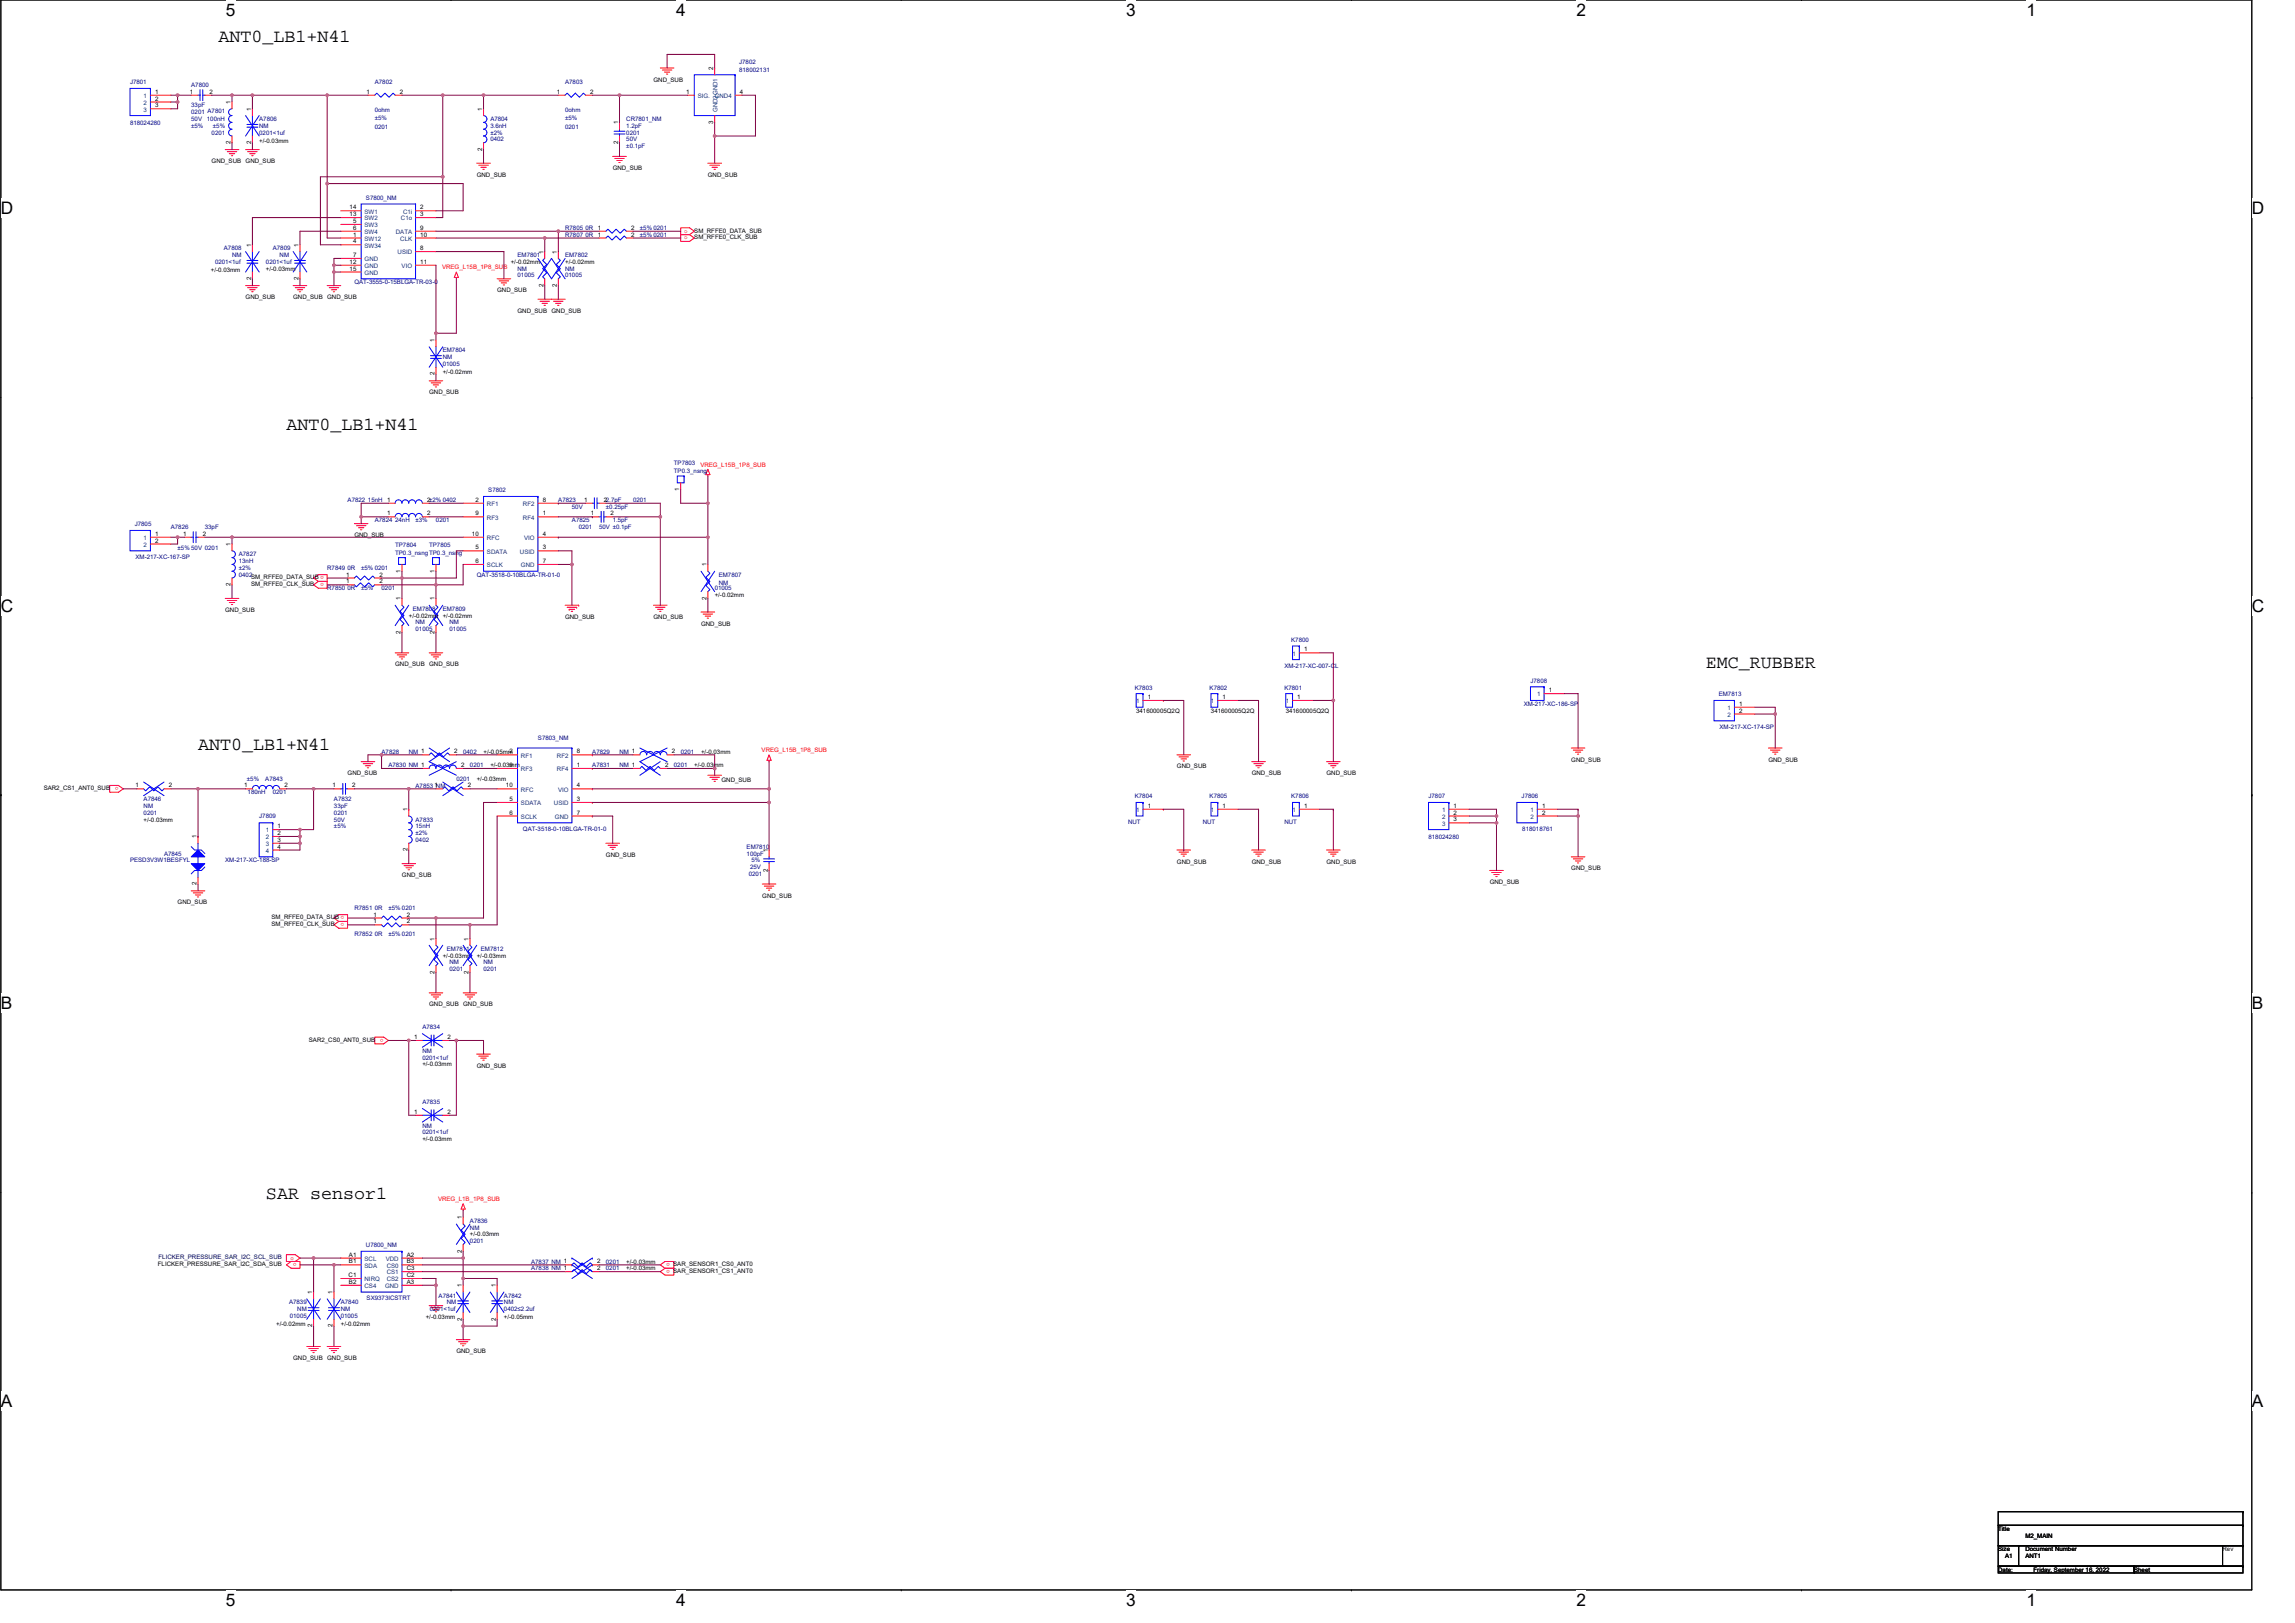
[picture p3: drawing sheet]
<svg xmlns="http://www.w3.org/2000/svg" width="420mm" height="297mm" viewBox="0 0 420 297" stroke-linecap="round" stroke-linejoin="round" font-family="sans-serif">
<defs><g id="words">
<g font-size="3.4">
<text x="40" y="7.8">ANT0_LB1+N41</text>
<text x="52.4" y="78.7">ANT0_LB1+N41</text>
<text x="312.3" y="122.3">EMC_RUBBER</text>
<text x="36.3" y="137.2">ANT0_LB1+N41</text>
<text x="48.7" y="219.4">SAR sensor1</text>
</g>
<g font-size="3.2">
<text x="41.4" y="2.9">5</text>
<text x="123.8" y="2.9">4</text>
<text x="206.2" y="2.9">3</text>
<text x="288.6" y="2.9">2</text>
<text x="371" y="2.9">1</text>
<text x=".2" y="39.2">D</text>
<text x="412.2" y="39.2">D</text>
<text x=".2" y="112">C</text>
<text x="412.2" y="112">C</text>
<text x=".2" y="184.7">B</text>
<text x="412.2" y="184.7">B</text>
<text x=".2" y="257.5">A</text>
<text x="412.2" y="257.5">A</text>
<text x="41.4" y="293.9">5</text>
<text x="123.8" y="293.9">4</text>
<text x="206.2" y="293.9">3</text>
<text x="288.6" y="293.9">2</text>
<text x="371" y="293.9">1</text>
</g>
<g font-size="1.1" fill="#000080">
<text x="135.3" y="11.7">J7802</text>
<text x="23.8" y="15.3">J7801</text>
<text x="35" y="15.9">A7800</text>
<text x="68.6" y="15.3">A7802</text>
<text x="103.5" y="15.3">A7803</text>
<text x="135.3" y="13.2">818002131</text>
<text x="23.8" y="22.9">818024280</text>
<text x="35" y="19.7">33pF</text>
<text x="35" y="20.9">0201 A7801</text>
<text x="35" y="22.2">50V</text>
<text x="35" y="23.4">±5%</text>
<text x="37.9" y="22.2">100nH</text>
<text x="39" y="23.4">±5%</text>
<text x="47.5" y="22.2">A7806</text>
<text x="47.5" y="23.4">NM</text>
<text x="68.6" y="20.4">0ohm</text>
<text x="68.6" y="22">±5%</text>
<text x="68.6" y="23.7">0201</text>
<text x="89.8" y="22.2">A7804</text>
<text x="89.8" y="23.4">3.6nH</text>
<text x="103.5" y="20.4">0ohm</text>
<text x="103.5" y="22">±5%</text>
<text x="103.5" y="23.7">0201</text>
<text x="114.7" y="22.2">CR7801_NM</text>
<text x="114.7" y="23.4">1.2pF</text>
<text x="38.7" y="24.7">0201</text>
<text x="47.5" y="24.7">0201&lt;1uf</text>
<text x="89.8" y="24.7">±2%</text>
<text x="89.8" y="25.9">0402</text>
<text x="114.7" y="24.7">0201</text>
<text x="114.7" y="25.9">50V</text>
<text x="114.7" y="27.1">±0.1pF</text>
<text x="67" y="36.6">S7800_NM</text>
<text x="41" y="45.8">A7808</text>
<text x="42.5" y="47.1">NM</text>
<text x="49.9" y="45.8">A7809</text>
<text x="51.2" y="47.1">NM</text>
<text x="94.7" y="47.1">EM7801</text>
<text x="103.5" y="47.1">EM7802</text>
<text x="103.5" y="43.3">R7807 0R</text>
<text x="103.5" y="42.1">R7805 0R</text>
<text x="117.1" y="43.3">±5% 0201</text>
<text x="117.1" y="42.1">±5% 0201</text>
<text x="39.4" y="48.3">0201&lt;1uf</text>
<text x="48.7" y="48.3">0201&lt;1uf</text>
<text x="64.9" y="52">QAT-3555-0-15BLGA-TR-03-0</text>
<text x="94.7" y="49.5">NM</text>
<text x="94.7" y="50.8">01005</text>
<text x="103.5" y="49.5">NM</text>
<text x="103.5" y="50.8">01005</text>
<text x="81.1" y="64.5">EM7804</text>
<text x="81.1" y="65.7">NM</text>
<text x="81.1" y="67">01005</text>
<text x="123.4" y="85.1">TP7803</text>
<text x="123.4" y="86.6">TP0.3_nsng</text>
<text x="63.6" y="91.9">A7822 15nH</text>
<text x="68.6" y="95.6">A7824 24nH</text>
<text x="76.1" y="95.6">±3%</text>
<text x="79.8" y="95.6">0201</text>
<text x="89.4" y="90.1">S7802</text>
<text x="102.2" y="91.9">A7823</text>
<text x="104.7" y="93.1">50V</text>
<text x="104.7" y="95.6">A7825</text>
<text x="110.9" y="93.1">±0.25pF</text>
<text x="112.2" y="95.6">1.5pF</text>
<text x="115.9" y="91.9">0201</text>
<text x="24.7" y="96.3">J7805</text>
<text x="31.3" y="96.8">A7826</text>
<text x="32.5" y="100.6">±5% 50V 0201</text>
<text x="37.5" y="96.8">33pF</text>
<text x="43.7" y="101.8">A7827</text>
<text x="72.3" y="100.1">TP7804</text>
<text x="72.3" y="101.6">TP0.3_nsngTP0.3_nsng</text>
<text x="78.6" y="100.1">TP7805</text>
<text x="105.9" y="96.8">0201</text>
<text x="109.7" y="96.8">50V ±0.1pF</text>
<text x="24.8" y="102.3">XM-217-XC-167-SP</text>
<text x="43.7" y="103.1">13nH</text>
<text x="43.7" y="104.3">±2%</text>
<text x="43.7" y="105.6">0402</text>
<text x="59.9" y="104.3">R7849 0R</text>
<text x="66.1" y="104.3">±5% 0201</text>
<text x="87.3" y="105.5">QAT-3518-0-10BLGA-TR-01-0</text>
<text x="131.6" y="105.5">EM7807</text>
<text x="131.6" y="107">NM</text>
<text x="59.9" y="108">R7850 0R</text>
<text x="66.1" y="108">±5%</text>
<text x="69.9" y="108">0201</text>
<text x="75.6" y="111.8">EM7808</text>
<text x="81.1" y="111.8">EM7809</text>
<text x="130.8" y="108">01005</text>
<text x="76.1" y="114.3">NM</text>
<text x="76.1" y="115.5">01005</text>
<text x="82.3" y="114.3">NM</text>
<text x="82.3" y="115.5">01005</text>
<text x="236.4" y="117.5">K7800</text>
<text x="235.1" y="122.2">XM-217-XC-007-CL</text>
<text x="280.2" y="125">J7808</text>
<text x="207.8" y="126.2">K7803</text>
<text x="221.4" y="126.2">K7802</text>
<text x="235.1" y="126.2">K7801</text>
<text x="278.9" y="129.2">XM-217-XC-186-SP</text>
<text x="314.7" y="127.5">EM7813</text>
<text x="69.9" y="137.9">A7828</text>
<text x="74.8" y="137.9">NM 1</text>
<text x="84.8" y="137.9">0402</text>
<text x="98.5" y="135.4">S7803_NM</text>
<text x="108.4" y="137.9">A7829</text>
<text x="113.4" y="137.9">NM 1</text>
<text x="124.6" y="137.9">0201</text>
<text x="314.8" y="133.4">XM-217-XC-174-SP</text>
<text x="45.2" y="142.9">±5%</text>
<text x="48.6" y="142.9">A7843</text>
<text x="71.1" y="140.4">A7830 NM 1</text>
<text x="83.5" y="142.9">0201</text>
<text x="86" y="140.4">0201</text>
<text x="108.4" y="140.4">A7831</text>
<text x="113.4" y="140.4">NM 1</text>
<text x="123.4" y="140.4">0201</text>
<text x="26.3" y="146.6">A7846</text>
<text x="26.3" y="147.9">NM</text>
<text x="26.3" y="149.1">0201</text>
<text x="45.3" y="145.4">180nH</text>
<text x="47.5" y="149.7">J7809</text>
<text x="49.9" y="145.4">0201</text>
<text x="61.1" y="146.6">A7832</text>
<text x="61.1" y="147.9">33pF</text>
<text x="61.1" y="149.1">0201</text>
<text x="76.1" y="144.1">A7853 NM</text>
<text x="207.8" y="146.1">K7804</text>
<text x="221.4" y="146.1">K7805</text>
<text x="236.4" y="146.1">K7806</text>
<text x="261.5" y="146">J7807</text>
<text x="278.6" y="146.1">J7806</text>
<text x="61.1" y="150.4">50V</text>
<text x="61.1" y="151.6">±5%</text>
<text x="76.1" y="150.4">A7833</text>
<text x="76.1" y="151.6">15nH</text>
<text x="76.1" y="152.8">±2%</text>
<text x="76.1" y="154.1">0402</text>
<text x="95.7" y="152.1">QAT-3518-0-10BLGA-TR-01-0</text>
<text x="136.7" y="155.3">EM7810</text>
<text x="206.5" y="150.9">NUT</text>
<text x="220.2" y="150.9">NUT</text>
<text x="235.1" y="150.9">NUT</text>
<text x="261.5" y="153.6">818024280</text>
<text x="278.7" y="152.1">818018761</text>
<text x="23.8" y="157.8">PESD3V3W1BESFYL</text>
<text x="30" y="156.6">A7845</text>
<text x="41.2" y="157.8">XM-217-XC-188-SP</text>
<text x="136.7" y="156.6">100pF</text>
<text x="137.1" y="160.3">0201</text>
<text x="137.3" y="159.1">25V</text>
<text x="137.6" y="157.8">5%</text>
<text x="64.9" y="166.5">R7851 0R</text>
<text x="71.1" y="166.5">±5% 0201</text>
<text x="64.9" y="171.3">R7852 0R</text>
<text x="71.1" y="171.3">±5% 0201</text>
<text x="81.8" y="174">EM7811</text>
<text x="82.3" y="176.5">NM</text>
<text x="82.3" y="177.7">0201</text>
<text x="88" y="174">EM7812</text>
<text x="88.5" y="176.5">NM</text>
<text x="88.5" y="177.7">0201</text>
<text x="77.3" y="188.3">A7834</text>
<text x="77.3" y="192.7">NM</text>
<text x="77.3" y="193.9">0201&lt;1uf</text>
<text x="77.3" y="202">A7835</text>
<text x="77.3" y="206.4">NM</text>
<text x="77.3" y="207.6">0201&lt;1uf</text>
<text x="86" y="223.8">A7836</text>
<text x="86" y="225">NM</text>
<text x="86" y="227.5">0201</text>
<text x="67" y="228.3">U7800_NM</text>
<text x="97.2" y="232.5">A7838 NM 1</text>
<text x="97.2" y="231.3">A7837 NM 1</text>
<text x="110.9" y="232.5">0201</text>
<text x="110.9" y="231.3">0201</text>
<text x="52.9" y="238.7">A7839</text>
<text x="54.4" y="240">NM</text>
<text x="62.4" y="238.7">A7840</text>
<text x="62.4" y="240">NM</text>
<text x="67.1" y="238">SX9373ICSTRT</text>
<text x="78.7" y="240">0201&lt;1uf</text>
<text x="80.3" y="237.5">A7841</text>
<text x="81.8" y="238.7">NM</text>
<text x="92.3" y="237.5">A7842</text>
<text x="92.3" y="238.7">NM</text>
<text x="92.3" y="240">0402≤2.2uf</text>
<text x="53.1" y="241.2">01005</text>
<text x="62.4" y="241.2">01005</text>
</g>
<g font-size="1.1" fill="#004080">
<text x="26.3" y="17.9">1</text>
<text x="127.7" y="17.9">SIG.</text>
<text x="130.8" y="17.9">GND4</text>
<text x="26.3" y="19.2">2</text>
<text x="26.3" y="20.4">3</text>
<text x="131.4" y="20.5" transform="rotate(-90 131.4 20.5)">GND2GND1</text>
<text x="66.7" y="39.1">SW1</text>
<text x="66.7" y="40.3">SW2</text>
<text x="66.7" y="41.6">SW3</text>
<text x="73.4" y="40.3">C1o</text>
<text x="73.8" y="39.1">C1i</text>
<text x="66.7" y="47.8">GND</text>
<text x="66.7" y="42.8">SW4</text>
<text x="66.7" y="44.1">SW12</text>
<text x="66.7" y="45.3">SW34</text>
<text x="72.5" y="42.8">DATA</text>
<text x="72.8" y="46.6">USID</text>
<text x="73.3" y="44.1">CLK</text>
<text x="66.7" y="49">GND</text>
<text x="66.7" y="50.3">GND</text>
<text x="73.5" y="49">VIO</text>
<text x="89.1" y="92.6">RF1</text>
<text x="89.1" y="95.1">RF3</text>
<text x="95.7" y="95.1">RF4</text>
<text x="95.7" y="92.6">RF2</text>
<text x="26.3" y="98.8">1</text>
<text x="26.3" y="100.1">2</text>
<text x="89.1" y="101.3">SDATA</text>
<text x="89.1" y="98.8">RFC</text>
<text x="95.2" y="101.3">USID</text>
<text x="95.9" y="98.8">VIO</text>
<text x="89.1" y="103.8">SCLK</text>
<text x="95.4" y="103.8">GND</text>
<text x="236.6" y="120">1</text>
<text x="208" y="128.7">1</text>
<text x="221.7" y="128.7">1</text>
<text x="235.4" y="128.7">1</text>
<text x="281.4" y="127.5">1</text>
<text x="316.3" y="129.9">1</text>
<text x="316.3" y="131.2">2</text>
<text x="95.4" y="138.7">RF1</text>
<text x="95.4" y="141.1">RF3</text>
<text x="102" y="141.1">RF4</text>
<text x="102" y="138.7">RF2</text>
<text x="95.4" y="147.4">SDATA</text>
<text x="95.4" y="149.9">SCLK</text>
<text x="95.4" y="144.9">RFC</text>
<text x="101.4" y="147.4">USID</text>
<text x="101.6" y="149.9">GND</text>
<text x="102.2" y="144.9">VIO</text>
<text x="208" y="148.6">1</text>
<text x="221.7" y="148.6">1</text>
<text x="236.6" y="148.6">1</text>
<text x="264" y="148.6">1</text>
<text x="264" y="149.9">2</text>
<text x="280.2" y="148.6">1</text>
<text x="280.2" y="149.9">2</text>
<text x="48.7" y="153.6">2</text>
<text x="48.7" y="154.8">3</text>
<text x="48.7" y="152.3">1</text>
<text x="264" y="151.1">3</text>
<text x="48.7" y="156.1">4</text>
<text x="66.7" y="230.8">SCL</text>
<text x="66.7" y="232">SDA</text>
<text x="70.6" y="230.8">VDD</text>
<text x="70.8" y="232">CS0</text>
<text x="70.8" y="233.2">CS1</text>
<text x="66.7" y="235.7">CS4</text>
<text x="66.7" y="234.5">NIRQ</text>
<text x="70.5" y="235.7">GND</text>
<text x="70.8" y="234.5">CS2</text>
</g>
<g font-size="1.1">
<text x="28.4" y="17.2">1</text>
<text x="34.8" y="17.2">1</text>
<text x="38.4" y="17.2">2</text>
<text x="67.1" y="17.2">1</text>
<text x="73.2" y="17.2">2</text>
<text x="102" y="17.2">1</text>
<text x="108.1" y="17.2">2</text>
<text x="119.6" y="14.9">GND_SUB</text>
<text x="125.6" y="17.2">1</text>
<text x="130.6" y="12.8" transform="rotate(-90 130.6 12.8)">2</text>
<text x="135.4" y="17.2">4</text>
<text x="28.4" y="18.4">2</text>
<text x="28.4" y="19.7">3</text>
<text x="42.2" y="19" transform="rotate(-90 42.2 19)">1</text>
<text x="46" y="20.3" transform="rotate(-90 46 20.3)">1</text>
<text x="88.3" y="20.3" transform="rotate(-90 88.3 20.3)">1</text>
<text x="113.2" y="22.8" transform="rotate(-90 113.2 22.8)">1</text>
<text x="130.6" y="22.7" transform="rotate(-90 130.6 22.7)">3</text>
<text x="38.7" y="29.9">GND_SUB</text>
<text x="42.2" y="26.4" transform="rotate(-90 42.2 26.4)">2</text>
<text x="45" y="29.9">GND_SUB</text>
<text x="46" y="26.4" transform="rotate(-90 46 26.4)">2</text>
<text x="47.5" y="26.1">+/-0.03mm</text>
<text x="88.3" y="27.6" transform="rotate(-90 88.3 27.6)">2</text>
<text x="113.2" y="26.4" transform="rotate(-90 113.2 26.4)">2</text>
<text x="87.3" y="32.4">GND_SUB</text>
<text x="112.2" y="31.1">GND_SUB</text>
<text x="129.6" y="32.4">GND_SUB</text>
<text x="64" y="38.3">14</text>
<text x="64" y="39.6">13</text>
<text x="64.6" y="40.8">5</text>
<text x="76.9" y="38.3">2</text>
<text x="76.9" y="39.6">3</text>
<text x="46" y="45.2" transform="rotate(-90 46 45.2)">1</text>
<text x="54.7" y="45.2" transform="rotate(-90 54.7 45.2)">1</text>
<text x="64.6" y="47">7</text>
<text x="64.6" y="42.1">6</text>
<text x="64.6" y="43.3">1</text>
<text x="64.6" y="44.6">4</text>
<text x="76.9" y="43.3">10</text>
<text x="76.9" y="45.8">8</text>
<text x="76.9" y="42.1">9</text>
<text x="99.5" y="46.4" transform="rotate(-90 99.5 46.4)">1</text>
<text x="102" y="46.4" transform="rotate(-90 102 46.4)">1</text>
<text x="109.4" y="43.3">1</text>
<text x="109.4" y="42.1">1</text>
<text x="115.5" y="43.3">2</text>
<text x="115.5" y="42.1">2</text>
<text x="127.1" y="42.6">SM_RFFE0_DATA_SUB</text>
<text x="127.1" y="43.8">SM_RFFE0_CLK_SUB</text>
<text x="38.6" y="49.8">+/-0.03mm</text>
<text x="46" y="51.3" transform="rotate(-90 46 51.3)">2</text>
<text x="48.7" y="49.5">+/-0.03mm</text>
<text x="54.7" y="51.3" transform="rotate(-90 54.7 51.3)">2</text>
<text x="64" y="48.3">12</text>
<text x="64" y="49.5">15</text>
<text x="76.9" y="48.3">11</text>
<text x="91" y="53.5">GND_SUB</text>
<text x="93.5" y="48.3">+/-0.02mm</text>
<text x="99.5" y="52.5" transform="rotate(-90 99.5 52.5)">2</text>
<text x="102" y="52.5" transform="rotate(-90 102 52.5)">2</text>
<text x="103.5" y="48.3">+/-0.02mm</text>
<text x="45" y="54.8">GND_SUB</text>
<text x="53.7" y="54.8">GND_SUB</text>
<text x="59.9" y="54.8">GND_SUB</text>
<text x="94.7" y="57.3">GND_SUB</text>
<text x="101" y="57.3">GND_SUB</text>
<text x="79.6" y="62.6" transform="rotate(-90 79.6 62.6)">1</text>
<text x="79.6" y="68.7" transform="rotate(-90 79.6 68.7)">2</text>
<text x="81.1" y="68.5">+/-0.02mm</text>
<text x="78.6" y="72.2">GND_SUB</text>
<text x="124.4" y="89.9" transform="rotate(-90 124.4 89.9)">1</text>
<text x="70.9" y="91.8">1</text>
<text x="70.9" y="94.3">1</text>
<text x="78.2" y="91.8">2±2% 0402</text>
<text x="78.2" y="94.3">2</text>
<text x="87" y="91.8">2</text>
<text x="87" y="94.3">9</text>
<text x="99.4" y="94.3">1</text>
<text x="99.4" y="91.8">8</text>
<text x="106.9" y="91.8">1</text>
<text x="108.2" y="94.3">1</text>
<text x="110.6" y="91.8">22.7pF</text>
<text x="111.8" y="94.3">2</text>
<text x="28.4" y="98.1">1</text>
<text x="28.4" y="99.3">2</text>
<text x="33.5" y="98.1">1</text>
<text x="37.1" y="98.1">2</text>
<text x="42.2" y="99.9" transform="rotate(-90 42.2 99.9)">1</text>
<text x="64.9" y="98.3">GND_SUB</text>
<text x="86.4" y="98.1">10</text>
<text x="87" y="100.6">5</text>
<text x="99.4" y="100.6">3</text>
<text x="99.4" y="98.1">4</text>
<text x="42.2" y="107.3" transform="rotate(-90 42.2 107.3)">2</text>
<text x="46" y="106">SM_RFFE0_DATA_SUB</text>
<text x="46" y="107.3">SM_RFFE0_CLK_SUB</text>
<text x="63.4" y="106.8">1</text>
<text x="63.4" y="105.5">1</text>
<text x="69.5" y="106.8">2</text>
<text x="69.5" y="105.5">2</text>
<text x="73.3" y="104.8" transform="rotate(-90 73.3 104.8)">1</text>
<text x="79.6" y="104.8" transform="rotate(-90 79.6 104.8)">1</text>
<text x="87" y="103">6</text>
<text x="99.4" y="103">7</text>
<text x="129.3" y="103.7" transform="rotate(-90 129.3 103.7)">1</text>
<text x="41.2" y="112">GND_SUB</text>
<text x="73.3" y="109.9" transform="rotate(-90 73.3 109.9)">1</text>
<text x="74.8" y="113">+/-0.02mm</text>
<text x="79.6" y="109.9" transform="rotate(-90 79.6 109.9)">1</text>
<text x="81.1" y="113">+/-0.02mm</text>
<text x="103.5" y="113.3">GND_SUB</text>
<text x="119.6" y="113.3">GND_SUB</text>
<text x="129.3" y="109.8" transform="rotate(-90 129.3 109.8)">2</text>
<text x="130.8" y="109.3">+/-0.02mm</text>
<text x="73.3" y="116" transform="rotate(-90 73.3 116)">2</text>
<text x="79.6" y="116" transform="rotate(-90 79.6 116)">2</text>
<text x="128.4" y="114.5">GND_SUB</text>
<text x="238.7" y="119.2">1</text>
<text x="72.3" y="122">GND_SUB</text>
<text x="78.6" y="122">GND_SUB</text>
<text x="208" y="130.6">341600005Q2Q</text>
<text x="210.1" y="127.9">1</text>
<text x="221.7" y="130.6">341600005Q2Q</text>
<text x="223.8" y="127.9">1</text>
<text x="235.4" y="130.6">341600005Q2Q</text>
<text x="237.5" y="127.9">1</text>
<text x="283.6" y="126.7">1</text>
<text x="318.4" y="129.2">1</text>
<text x="318.4" y="130.4">2</text>
<text x="83.2" y="137.9">2</text>
<text x="88.5" y="137.9">+/-0.05mm</text>
<text x="93.3" y="137.9">2</text>
<text x="105.6" y="137.9">8</text>
<text x="123" y="137.9">2</text>
<text x="128.4" y="137.9">+/-0.03mm</text>
<text x="63.6" y="141.9">GND_SUB</text>
<text x="84.4" y="140.4">2</text>
<text x="87.3" y="142.9">+/-0.03mm</text>
<text x="89.8" y="140.4">+/-0.03mm</text>
<text x="93.3" y="140.4">9</text>
<text x="105.6" y="140.4">1</text>
<text x="121.8" y="140.4">2</text>
<text x="127.1" y="140.4">+/-0.03mm</text>
<text x="132.1" y="143.1">GND_SUB</text>
<text x="215.5" y="140.6">GND_SUB</text>
<text x="229.2" y="141.9">GND_SUB</text>
<text x="242.9" y="141.9">GND_SUB</text>
<text x="287.7" y="139.4">GND_SUB</text>
<text x="323.8" y="139.4">GND_SUB</text>
<text x="8" y="144.6">SAR2_CS1_ANT0_SUB</text>
<text x="24.8" y="144.1">1</text>
<text x="30.9" y="144.1">2</text>
<text x="44.7" y="144.1">1</text>
<text x="52.1" y="144.1">2</text>
<text x="60.9" y="144.1">1</text>
<text x="64.5" y="144.1">2</text>
<text x="74.6" y="148.5" transform="rotate(-90 74.6 148.5)">1</text>
<text x="79.6" y="144.1">1</text>
<text x="85.7" y="144.1">2</text>
<text x="92.6" y="144.1">10</text>
<text x="93.3" y="146.6">5</text>
<text x="93.3" y="149.1">6</text>
<text x="105.6" y="146.6">3</text>
<text x="105.6" y="144.1">4</text>
<text x="105.6" y="149.1">7</text>
<text x="210.1" y="147.9">1</text>
<text x="223.8" y="147.9">1</text>
<text x="238.7" y="147.9">1</text>
<text x="266.1" y="147.9">1</text>
<text x="266.1" y="149.1">2</text>
<text x="282.3" y="147.9">1</text>
<text x="282.3" y="149.1">2</text>
<text x="26.3" y="150.4">+/-0.03mm</text>
<text x="36" y="153.5" transform="rotate(-90 36 153.5)">1</text>
<text x="50.8" y="152.8">2</text>
<text x="50.8" y="154.1">3</text>
<text x="50.8" y="155.3">4</text>
<text x="50.8" y="151.6">1</text>
<text x="74.6" y="155.8" transform="rotate(-90 74.6 155.8)">2</text>
<text x="140.5" y="156" transform="rotate(-90 140.5 156)">1</text>
<text x="266.1" y="150.3">3</text>
<text x="73.6" y="160.6">GND_SUB</text>
<text x="110.9" y="156.8">GND_SUB</text>
<text x="140.5" y="159.6" transform="rotate(-90 140.5 159.6)">2</text>
<text x="215.5" y="158.1">GND_SUB</text>
<text x="229.2" y="158.1">GND_SUB</text>
<text x="242.9" y="158.1">GND_SUB</text>
<text x="272.7" y="161.8">GND_SUB</text>
<text x="287.7" y="159.3">GND_SUB</text>
<text x="32.5" y="165.5">GND_SUB</text>
<text x="36" y="162" transform="rotate(-90 36 162)">2</text>
<text x="68.4" y="167.8">1</text>
<text x="74.5" y="167.8">2</text>
<text x="139.6" y="164.3">GND_SUB</text>
<text x="49.7" y="168.3">SM_RFFE0_DATA_SUB</text>
<text x="49.7" y="169.5">SM_RFFE0_CLK_SUB</text>
<text x="68.4" y="169">1</text>
<text x="74.5" y="169">2</text>
<text x="79.6" y="172.1" transform="rotate(-90 79.6 172.1)">1</text>
<text x="85.8" y="172.1" transform="rotate(-90 85.8 172.1)">1</text>
<text x="79.6" y="178.2" transform="rotate(-90 79.6 178.2)">2</text>
<text x="81.1" y="175.2">+/-0.03mm</text>
<text x="85.8" y="178.2" transform="rotate(-90 85.8 178.2)">2</text>
<text x="87.3" y="175.2">+/-0.03mm</text>
<text x="78.6" y="184.2">GND_SUB</text>
<text x="84.8" y="184.2">GND_SUB</text>
<text x="56.5" y="190.7">SAR2_CS0_ANT0_SUB</text>
<text x="75.8" y="190.2">1</text>
<text x="81.9" y="190.2">2</text>
<text x="77.3" y="195.2">+/-0.03mm</text>
<text x="87.3" y="195.4">GND_SUB</text>
<text x="75.8" y="203.9">1</text>
<text x="81.9" y="203.9">2</text>
<text x="77.3" y="208.9">+/-0.03mm</text>
<text x="84.5" y="223.2" transform="rotate(-90 84.5 223.2)">1</text>
<text x="86" y="226.3">+/-0.03mm</text>
<text x="28.9" y="231.8">FLICKER_PRESSURE_SAR_I2C_SDA_SUB</text>
<text x="63.8" y="233.7">C1</text>
<text x="63.9" y="230">A1</text>
<text x="63.9" y="231.2">B1</text>
<text x="74.5" y="230">A2</text>
<text x="74.5" y="231.2">B3</text>
<text x="74.5" y="233.7">C2</text>
<text x="74.5" y="232.5">C3</text>
<text x="84.5" y="229.3" transform="rotate(-90 84.5 229.3)">2</text>
<text x="109.3" y="232.5">2</text>
<text x="109.3" y="231.2">2</text>
<text x="114.7" y="232.5">+/-0.03mm</text>
<text x="114.7" y="231.3">+/-0.03mm</text>
<text x="123.2" y="231.8">SAR_SENSOR1_CS0_ANT0</text>
<text x="123.2" y="233">SAR_SENSOR1_CS1_ANT0</text>
<text x="57.2" y="236.8" transform="rotate(-90 57.2 236.8)">1</text>
<text x="60.9" y="236.8" transform="rotate(-90 60.9 236.8)">1</text>
<text x="63.9" y="235">B2</text>
<text x="74.5" y="235">A3</text>
<text x="84.5" y="235.6" transform="rotate(-90 84.5 235.6)">1</text>
<text x="90.8" y="235.6" transform="rotate(-90 90.8 235.6)">1</text>
<text x="50.6" y="242.7">+/-0.02mm</text>
<text x="57.2" y="242.9" transform="rotate(-90 57.2 242.9)">2</text>
<text x="60.9" y="242.9" transform="rotate(-90 60.9 242.9)">2</text>
<text x="62.4" y="242.7">+/-0.02mm</text>
<text x="77.9" y="241.5">+/-0.03mm</text>
<text x="84.5" y="241.7" transform="rotate(-90 84.5 241.7)">2</text>
<text x="90.8" y="241.7" transform="rotate(-90 90.8 241.7)">2</text>
<text x="92.3" y="241.5">+/-0.05mm</text>
<text x="53.7" y="248.9">GND_SUB</text>
<text x="59.9" y="248.9">GND_SUB</text>
<text x="83.5" y="247.7">GND_SUB</text>
<text x="365.8" y="280.2">Title</text>
<text x="370.8" y="281.4">M2_MAIN</text>
<text x="365.8" y="283.9">Size</text>
<text x="365.8" y="287.6">Date:</text>
<text x="367.1" y="285.1">A1</text>
<text x="370.8" y="283.9">Document Number</text>
<text x="370.8" y="285.1">ANT1</text>
<text x="372.3" y="287.6">Friday, September 16, 2022</text>
<text x="390.7" y="287.6">Sheet</text>
<text x="406.9" y="283.9">Rev</text>
</g>
<g font-size="1.1" fill="#f00">
<text x="125.2" y="42.6">o</text>
<text x="125.2" y="43.8">o</text>
<text x="80.9" y="49.3">VREG_L15B_1P8_SUB</text>
<text x="128.2" y="85.4">VREG_L15B_1P8_SUB</text>
<text x="59.3" y="105.5" transform="rotate(180 59.3 105.5)">o</text>
<text x="59.3" y="106.7" transform="rotate(180 59.3 106.7)">o</text>
<text x="139.4" y="137.7">VREG_L15B_1P8_SUB</text>
<text x="21.7" y="144.1" transform="rotate(180 21.7 144.1)">o</text>
<text x="63" y="167.7" transform="rotate(180 63 167.7)">o</text>
<text x="63" y="169" transform="rotate(180 63 169)">o</text>
<text x="70.2" y="190.1" transform="rotate(180 70.2 190.1)">o</text>
<text x="80.2" y="219.8">VREG_L1B_1P8_SUB</text>
<text x="53.2" y="230.5">o</text>
<text x="54.3" y="231.2" transform="rotate(180 54.3 231.2)">o</text>
<text x="122.6" y="231.2" transform="rotate(180 122.6 231.2)">o</text>
<text x="122.6" y="232.4" transform="rotate(180 122.6 232.4)">o</text>
</g>
<text font-size="1.1" fill="#000040" x="29" y="230.5">FLICKER_PRESSURE_SAR_I2C_SCL_SUB</text>
</g></defs>
<path d="M.2 0h412v291h-412z" fill="none" stroke="#000" stroke-width=".18"/>
<g fill="#fff">
<path d="M41.4 0h1.7v3.5h-1.7z"/>
<path d="M41.4 291h1.7v3.5h-1.7z"/>
</g>
<path d="M82.6 0h.1M82.6 291h.1" fill="none" stroke="#000" stroke-width=".18"/>
<g fill="#fff">
<path d="M123.8 0h1.7v3.5h-1.7z"/>
<path d="M123.8 291h1.7v3.5h-1.7z"/>
</g>
<path d="M165 0h.1M165 291h.1" fill="none" stroke="#000" stroke-width=".18"/>
<g fill="#fff">
<path d="M206.2 0h1.8v3.5h-1.8z"/>
<path d="M206.2 291h1.8v3.5h-1.8z"/>
</g>
<path d="M247.4 0h.1M247.4 291h.1" fill="none" stroke="#000" stroke-width=".18"/>
<g fill="#fff">
<path d="M288.6 0h1.8v3.5h-1.8z"/>
<path d="M288.6 291h1.8v3.5h-1.8z"/>
</g>
<path d="M329.8 0h.1M329.8 291h.1" fill="none" stroke="#000" stroke-width=".18"/>
<g fill="#fff">
<path d="M371 0h1.8v3.5h-1.8z"/>
<path d="M371 291h1.8v3.5h-1.8z"/>
<path d="M.2 36.4h2.2v3.5h-2.2z"/>
<path d="M412.2 36.4h2.3v3.5h-2.3z"/>
<path d="M.2 109.1h2.2v3.5h-2.2z"/>
<path d="M412.2 109.1h2.3v3.5h-2.3z"/>
</g>
<path d="M.2 72.7h.1M412.2 72.7h.1" fill="none" stroke="#000" stroke-width=".18"/>
<g fill="#fff">
<path d="M.2 181.9h2.1v3.5h-2.1z"/>
<path d="M412.2 181.9h2.2v3.5h-2.2z"/>
</g>
<path d="M.2 145.5h.1M412.2 145.5h.1" fill="none" stroke="#000" stroke-width=".18"/>
<g fill="#fff">
<path d="M.2 254.6h2.1v3.5h-2.1z"/>
<path d="M412.2 254.6h2.2v3.5h-2.2z"/>
</g>
<g fill="none" stroke="#000" stroke-width=".18">
<path d="M.2 218.2h.1M412.2 218.2h.1M365.8 276.7h44.8v2.5h-44.8zM365.8 279.2h44.8v3.7h-44.8zM410.6 276.7h.1M410.6 279.2h.1M365.8 282.9h3.8v3.7h-3.8zM365.8 286.6h24.9v1.3h-24.9zM369.6 282.9h.1M369.6 282.9h37.3v3.7h-37.3zM390.7 286.6h.1M390.7 286.6h19.9v1.3h-19.9z"/>
<path d="M406.9 282.9h.1M406.9 282.9h3.7v3.7h-3.7zM410.6 282.9h.1M410.6 286.6h.1"/>
</g>
<g fill="none" stroke="#f00" stroke-width=".18">
<path d="M27.5 17.4h3.8M27.5 18.7h3.8M27.5 19.9h3.8M35 17.4h1.3M37.5 17.4h1.2M42.5 18.7v1.2M46.2 19.9v1.3M67.4 17.4h1.2M72.3 17.4h1.3M88.5 19.9v1.3M102.2 17.4h1.3M107.2 17.4h1.2"/>
<path d="M120.9 12.4h2.5M121.3 12.8h1.7M121.6 13.2h1M122 13.6h.3M125.9 17.4h1.2M130.8 12.4v1.3M134.6 17.4h1.2M41.2 27.4h2.5M41.6 27.8h1.7M42 28.1h1M42.3 28.5h.3M42.5 24.9v1.2"/>
<path d="M45 27.4h2.5M45.3 27.8h1.8M45.7 28.1h1M46.1 28.5h.2M46.2 24.9v1.2M62.4 38.6h3.7M62.4 39.8h3.7M76.1 38.6h3.7M76.1 39.8h3.7M87.3 29.9h2.5M87.7 30.2h1.7M88 30.6h1"/>
<path d="M88.4 31h.3M88.5 26.1v1.3M112.2 28.6h2.5M112.5 29h1.8M112.9 29.4h1M113.3 29.7h.2M113.4 22.4v1.2M113.4 24.9v1.2M129.6 29.9h2.5M130 30.2h1.7M130.3 30.6h1M130.7 31h.3"/>
<path d="M130.8 21.2v1.2M45 52.3h2.5M45.3 52.6h1.8M45.7 53h1M46.1 53.4h.2M46.2 44.8v1.3M46.2 49.8v1.2M53.7 52.3h2.5M54.1 52.6h1.7M54.4 53h1M54.8 53.4h.2M54.9 44.8v1.3"/>
<path d="M54.9 49.8v1.2M59.9 52.3h2.5M60.3 52.6h1.7M60.6 53h1M61 53.4h.3M62.4 47.3h3.7M62.4 41.1h3.7M62.4 42.3h3.7M62.4 43.6h3.7M62.4 44.8h3.7M62.4 48.5h3.7M62.4 49.8h3.7"/>
<path d="M76.1 46.1h3.7M76.1 42.3h3.7M76.1 43.6h3.7M76.1 48.5h3.7M83.5 49.8l.4 1h-.7zM83.5 50.8v.2M91 51h2.5M91.4 51.4h1.7M91.8 51.8h1M92.1 52.1h.3M98.5 54.8h5M98.9 55.1h1.7"/>
<path d="M99.2 55.5h1M99.6 55.9h.3M99.7 46.1v1.2M99.7 51v1.3M101.3 55.1h1.8M101.7 55.5h1M102.1 55.9h.2M102.2 46.1v1.2M102.2 51v1.3M109.7 43.6h1.2M109.7 42.3h1.2M114.7 43.6h1.2"/>
<path d="M114.7 42.3h1.2M124.6 41.7h1.6l.9 .6-.9 .6h-1.6zM124.6 42.9h1.6l.9 .7-.9 .6h-1.6zM78.6 69.7h2.5M78.9 70.1h1.8M79.3 70.4h1M79.7 70.8h.2M79.8 62.2v1.3M79.8 67.2v1.3M27.5 98.3h3.8M27.5 99.6h3.8M33.8 98.3h1.2"/>
<path d="M36.3 98.3h1.2M42.5 99.6v1.2M64.9 95.8h2.5M65.3 96.2h1.7M65.6 96.6h1M66 97h.2M71.1 92.1h1.2M71.1 94.6h1.2M77.3 92.1h1.3M77.3 94.6h1.3M84.8 92.1h3.7M84.8 94.6h3.7"/>
<path d="M84.8 98.3h3.7M98.5 94.6h3.7M98.5 98.3h3.7M98.5 92.1h3.7M107.2 92.1h1.2M108.4 94.6h1.3M109.7 92.1h1.2M110.9 94.6h1.3M124.6 88.4v1.2M129.6 86.9v.2M129.6 85.9l.4 1h-.8zM41.2 109.5h2.5"/>
<path d="M41.6 109.9h1.7M42 110.3h1M42.3 110.6h.3M42.5 105.8v1.2M57.4 105.8l.9-.6h1.6v1.2h-1.6zM57.4 107l.9-.6h1.6v1.3h-1.6zM63.6 107h1.3M63.6 105.8h1.3M68.6 107h1.3M68.6 105.8h1.3M72.3 119.5h2.5M72.7 119.9h1.8"/>
<path d="M73.6 109.5v1.3M73.6 114.5v1.2M73.6 103.3v1.2M78.6 119.5h2.5M78.9 119.9h1.8M79.8 109.5v1.3M79.8 114.5v1.2M79.8 103.3v1.2M84.8 100.8h3.7M84.8 103.3h3.7M98.5 100.8h3.7M98.5 103.3h3.7"/>
<path d="M103.5 110.8h2.4M103.8 111.1h1.8M104.2 111.5h.1M104.2 111.5h1M104.6 111.9h.2M105.6 111.1h.1M105.9 110.8h.1M119.6 110.8h2.5M120 111.1h1.8M120.4 111.5h1M120.8 111.9h.2M128.4 112h2.4"/>
<path d="M128.7 112.4h1.8M129.1 112.8h1M129.5 113.1h.2M129.6 103.3v1.2M129.6 108.3v1.2M237.9 119.5h3.7M66.1 139.4h2.5M66.5 139.8h1.7M73.1 120.2h1M73.5 120.6h.2M77.3 138.2h1.3M79.3 120.2h1"/>
<path d="M79.7 120.6h.2M82.3 138.2h1.2M91 138.2h3.7M104.7 138.2h3.7M108.4 138.2h.1M115.9 138.2h1.3M122.1 138.2h1.3M140.8 138.2l.4 .9h-.8zM140.8 139.1v.3M209.3 128.2h3.7M213 128.2h.1M215.5 138.2h2.5"/>
<path d="M215.8 138.5h1.8M216.2 138.9h1M216.6 139.3h.2M222.9 128.2h3.8M229.2 139.4h2.5M229.5 139.8h1.8M236.6 128.2h3.8M242.9 139.4h2.4M243.2 139.8h1.8M282.7 126.9h3.7M287.7 136.9h2.5M288 137.3h1.8"/>
<path d="M288.4 137.7h1M288.8 138h.2M317.5 129.4h3.8M317.5 130.7h3.8M323.8 136.9h2.4M324.1 137.3h1.8M324.5 137.7h1M324.9 138h.2M20.1 143.8h1.6l.9 .6-.9 .6h-1.6zM25.1 144.4h1.2M30 144.4h1.3M36.3 153.1v1.2"/>
<path d="M45 144.4h1.2M49.9 153.1h1.3M49.9 154.3h1.3M49.9 155.6h1.3M49.9 151.8h1.3M51.2 144.4h1.2M61.1 144.4h1.3M63.6 144.4h1.3M66.9 140.1h1M67.2 140.5h.3M73.6 158.1h2.5M74 158.4h1.7"/>
<path d="M74.3 158.8h1M74.7 159.2h.3M74.8 148.1h.1M74.8 154.3v1.3M74.8 148.1v1.3M77.3 140.6h1.3M79.8 144.4h1.3M83.5 140.6h1.3M84.8 144.4h1.2M91 146.9h3.7M91 149.4h3.7M91 140.6h3.7"/>
<path d="M91 144.4h3.7M104.7 140.6h3.7M104.7 146.9h3.7M104.7 144.4h3.7M104.7 149.4h3.7M108.4 140.6h.1M108.4 146.9h.1M108.4 144.4h.1M108.4 149.4h.1M110.9 154.3h2.5M111.3 154.7h1.7M111.7 155.1h1"/>
<path d="M112 155.4h.3M115.9 140.6h1.3M120.9 140.6h1.2M129.6 141.9h2.5M130 142.3h1.7M130.3 142.6h1M130.7 143h.3M140.8 155.6v1.2M140.8 158.1v1.2M209.3 148.1h3.7M213 148.1h.1M215.5 155.6h2.5"/>
<path d="M215.8 155.9h1.8M216.2 156.3h1M216.6 156.7h.2M222.9 148.1h3.8M229.2 155.6h2.5M229.5 155.9h1.8M229.9 140.1h1M229.9 156.3h1M230.3 140.5h.2M230.3 156.7h.2M237.9 148.1h3.7M242.9 155.6h2.4"/>
<path d="M243.2 155.9h1.8M243.6 140.1h1M243.6 156.3h1M244 140.5h.2M244 156.7h.2M265.3 148.1h3.7M265.3 149.4h3.7M265.3 150.6h3.7M272.7 159.3h2.5M273.1 159.7h1.7M281.4 148.1h3.8M281.4 149.4h3.8"/>
<path d="M287.7 156.8h2.5M288 157.2h1.8M288.4 157.6h1M288.8 157.9h.2M35 163h2.5M35.4 163.4h1.7M35.8 163.8h.9M36.1 164.2h.3M36.3 160.6v1.2M61.1 168l.9-.6h1.6v1.2h-1.6zM61.1 169.3l.9-.7h1.6v1.3h-1.6zM68.6 168h1.3"/>
<path d="M68.6 169.3h1.3M73.6 168h1.2M73.6 169.3h1.2M79.8 171.8v1.2M79.8 176.7v1.3M86 171.8v1.2M86 176.7v1.3M139.6 161.8h2.4M139.9 162.2h1.8M140.3 162.5h1M140.7 162.9h.2M273.5 160.1h1"/>
<path d="M273.8 160.4h.3M68.6 189.8h1.6l.9 .6-.9 .6h-1.6zM76.1 190.4h1.2M78.6 181.7h2.5M78.9 182.1h1.8M79.3 182.5h1M79.7 182.8h.2M81.1 190.4h1.2M84.8 181.7h2.5M85.2 182.1h1.7M85.5 182.5h1M85.9 182.8h.3"/>
<path d="M87.3 192.9h2.5M87.7 193.3h1.7M88 193.7h1M88.4 194h.3M76.1 204.1h1.2M81.1 204.1h1.2M52.4 231.5l.9-.6h1.6v1.2h-1.6zM52.4 229.6h1.7l.8 .7-.8 .6h-1.7zM57.4 236.5v1.2M61.1 236.5v1.2M62.4 230.3h3.7M62.4 231.5h3.7"/>
<path d="M62.4 235.2h3.7M62.4 234h3.7M73.6 230.3h3.7M73.6 235.2h3.7M73.6 231.5h3.7M73.6 234h3.7M73.6 232.7h3.7M78.6 239h2.5M78.9 239.3h1.8M79.3 239.7h1M84.8 220.3l.4 1h-.8zM84.8 221.3v.2"/>
<path d="M84.8 235.2v1.3M84.8 222.8v1.2M84.8 227.8v1.2M91 235.2v1.3M103.5 232.7h1.2M103.5 231.5h1.2M108.4 232.7h1.3M108.4 231.5h1.3M120.9 231.5l.9-.6h1.6v1.2h-1.6zM120.9 232.7l.9-.6h1.6v1.3h-1.6zM56.2 246.4h2.5M56.5 246.8h1.8"/>
<path d="M56.9 247.2h1M57.3 247.5h.2M57.4 241.5v1.2M59.9 246.4h2.5M60.3 246.8h1.7M60.6 247.2h1M61 247.5h.3M61.1 241.5v1.2M79.7 240.1h.2M83.5 245.2h2.5M83.9 245.6h1.8M84.3 245.9h1"/>
<path d="M84.7 246.3h.2M84.8 240.2v1.3M91 240.2v1.3"/>
</g>
<g fill="none" stroke="#00f" stroke-width=".18">
<path d="M23.8 16.2h3.7v5h-3.7zM27.5 16.2h.1M36.3 17.4h.3M36.6 16.4v2M37.1 16.4v2M37.1 17.4h.4M42.5 19.9a.62 .62 0 0 0-.6 .6 .62 .62 0 0 0 .6 .7 .62 .62 0 0 0-.6 .6 .62 .62 0 0 0 .6 .6 .62 .62 0 0 0-.6 .6 .62 .62 0 0 0 .6 .6 .62 .62 0 0 0-.6 .7 .62 .62 0 0 0 .6 .6M68.6 17.4l.4-.4 .7 .8 .8-.8 .7 .8 .8-.8 .3 .4M103.5 17.4l.3-.4 .8 .8 .7-.8 .8 .8 .7-.8 .4 .4M127.1 13.7h7.5v7.5h-7.5zM134.6 13.7h.1M45 21.2l2.5 3.7"/>
<path d="M45.2 22.8h2M45.2 23.3h2M46.2 21.2v1.6M46.2 23.3v1.6M47.5 21.2l-2.5 3.7M66.1 37.3h10v13.7h-10zM76.1 37.3h.1M88.5 21.2a.62 .62 0 0 1 .6 .6 .62 .62 0 0 1-.6 .6 .62 .62 0 0 1 .6 .6 .62 .62 0 0 1-.6 .6 .62 .62 0 0 1 .6 .7 .62 .62 0 0 1-.6 .6 .62 .62 0 0 1 .6 .6 .62 .62 0 0 1-.6 .6M112.4 24h2M112.4 24.5h2M113.4 23.6v.4M113.4 24.5v.4"/>
<path d="M45 46.1l2.5 3.7M45.2 47.7h2M45.2 48.2h2M46.2 46.1v1.6M46.2 48.2v1.6M47.5 46.1l-2.5 3.7M53.7 46.1l2.5 3.7M53.9 47.7h2M53.9 48.2h2M54.9 46.1v1.6M54.9 48.2v1.6M56.2 46.1l-2.5 3.7"/>
<path d="M98.5 47.3l2.5 3.7 2.5-3.7M98.5 51l2.5-3.7 2.5 3.7M99.7 47.3l-.3 .4 .7 .7-.7 .8 .7 .7-.7 .8 .3 .3M102.2 47.3l.4 .4-.8 .7 .8 .8-.8 .7 .8 .8-.4 .3M110.9 43.6l.4-.4 .7 .7 .8-.7 .7 .7 .8-.7 .4 .4M110.9 42.3l.4-.4 .7 .8 .8-.8 .7 .8 .8-.8 .4 .4M78.6 63.5l2.5 3.7M78.8 65.1h2M78.8 65.6h2M79.8 63.5v1.6M79.8 65.6v1.6M81.1 63.5l-2.5 3.7"/>
<path d="M23.8 97.1h3.7v3.7h-3.7zM27.5 97.1h.1M35 98.3h.4M35.4 97.3v2M35.9 97.3v2M35.9 98.3h.4M77.3 92.1a.62 .62 0 0 0-.6-.6 .62 .62 0 0 0-.6 .6 .62 .62 0 0 0-.6-.6 .62 .62 0 0 0-.7 .6 .62 .62 0 0 0-.6-.6 .62 .62 0 0 0-.6 .6 .62 .62 0 0 0-.6-.6 .62 .62 0 0 0-.7 .6M77.3 94.6a.62 .62 0 0 0-.6-.6 .62 .62 0 0 0-.6 .6 .62 .62 0 0 0-.6-.6 .62 .62 0 0 0-.7 .6 .62 .62 0 0 0-.6-.6 .62 .62 0 0 0-.6 .6 .62 .62 0 0 0-.6-.6 .62 .62 0 0 0-.7 .6M88.5 90.9h10v13.6h-10zM98.5 90.9h.1M108.4 92.1h.4M108.8 91.1v2"/>
<path d="M109.3 91.1v2M109.3 92.1h.4M109.7 94.6h.4M110.1 93.6v2M110.6 93.6v2M110.6 94.6h.3M124 87.1h1.2v1.3h-1.2zM125.2 87.1h.1M42.5 100.8a.62 .62 0 0 1 .6 .6 .62 .62 0 0 1-.6 .7 .62 .62 0 0 1 .6 .6 .62 .62 0 0 1-.6 .6 .62 .62 0 0 1 .6 .6 .62 .62 0 0 1-.6 .6 .62 .62 0 0 1 .6 .7 .62 .62 0 0 1-.6 .6M64.9 107l.4 .4 .7-.7 .7 .7 .8-.7 .7 .7 .4-.4M64.9 105.8l.4-.4 .7 .8 .7-.8 .8 .8 .7-.8 .4 .4M72.3 110.8l2.5 3.7"/>
<path d="M73 102.1h1.2v1.2h-1.2zM73.6 110.8l.4 .3-.8 .8 .8 .7-.8 .8 .8 .7-.4 .4M74.2 102.1h.1M74.8 110.8l-2.5 3.7M78.6 110.8l2.5 3.7M79.2 102.1h1.2v1.2h-1.2zM79.8 110.8l.4 .3-.8 .8 .8 .7-.8 .8 .8 .7-.4 .4M80.4 102.1h.1M81.1 110.8l-2.5 3.7M128.4 104.5l2.4 3.8M129.6 104.5l.4 .4-.8 .8 .8 .7-.8 .8 .8 .7-.4 .4M130.8 104.5l-2.4 3.8"/>
<path d="M236.6 118.2h1.3v2.5h-1.3zM237.9 118.2h.1M78.6 136.9l3.7 2.5M78.6 138.2l.3-.4 .8 .7 .7-.7 .8 .7 .7-.7 .4 .4M82.3 136.9l-3.7 2.5 4.9 2.5M83.5 139.4l-4.9 2.5M94.7 136.9h10v13.7h-10zM104.7 136.9h.1M117.2 136.9l4.9 2.5M117.2 138.1a.62 .62 0 0 1 .6-.6 .62 .62 0 0 1 .6 .6 .62 .62 0 0 1 .6-.6 .62 .62 0 0 1 .6 .6 .62 .62 0 0 1 .7-.6 .62 .62 0 0 1 .6 .6 .62 .62 0 0 1 .6-.6 .62 .62 0 0 1 .6 .6M120.9 139.4l-3.7 2.5M122.1 136.9l-4.9 2.5 3.7 2.5"/>
<path d="M208 126.9h1.3v2.5h-1.3zM209.3 126.9h.1M221.7 126.9h1.2v2.5h-1.2zM222.9 126.9h.1M235.4 126.9h1.2v2.5h-1.2zM236.6 126.9h.1M280.2 125.7h2.5v2.5h-2.5zM282.7 125.7h.1M313.8 128.2h3.7v3.7h-3.7zM317.5 128.2h.1M26.3 144.4l.4 .3 .7-.7 .8 .7 .7-.7 .8 .7 .3-.3M26.3 143.1l3.7 2.5"/>
<path d="M30 143.1l-3.7 2.5M35 155l.6 .6h1.3l.6 .6M36.3 154.3v1.3M36.3 156.8v1.3M36.3 159.3v1.3M37.5 158.7l-.6 .6h-1.3l-.6 .6M46.2 144.4a.62 .62 0 0 1 .6-.6 .62 .62 0 0 1 .6 .6 .62 .62 0 0 1 .7-.6 .62 .62 0 0 1 .6 .6 .62 .62 0 0 1 .6-.6 .62 .62 0 0 1 .6 .6 .62 .62 0 0 1 .7-.6 .62 .62 0 0 1 .6 .6M47.5 150.6h2.4v6.2h-2.4zM49.9 150.6h.1M62.4 144.4h.4M62.8 143.4v2M63.3 143.4v2"/>
<path d="M63.3 144.4h.3M74.8 149.4a.62 .62 0 0 1 .7 .6 .62 .62 0 0 1-.7 .6 .62 .62 0 0 1 .7 .6 .62 .62 0 0 1-.7 .6M74.8 151.8a.62 .62 0 0 1 .7 .7 .62 .62 0 0 1-.7 .6 .62 .62 0 0 1 .7 .6 .62 .62 0 0 1-.7 .6M78.6 140.6a.62 .62 0 0 1 .6-.6 .62 .62 0 0 1 .6 .6 .62 .62 0 0 1 .6-.6 .62 .62 0 0 1 .7 .6 .62 .62 0 0 1 .6-.6 .62 .62 0 0 1 .6 .6 .62 .62 0 0 1 .6-.6 .62 .62 0 0 1 .6 .6M81.1 143.1l3.7 2.5M81.1 144.4l.3-.4 .8 .7 .7-.7 .8 .7 .7-.7 .4 .4M84.8 143.1l-3.7 2.5M117.2 140.6l.3-.3 .8 .7 .7-.7 .8 .7 .7-.7 .4 .3M139.8 157.2h2M139.8 157.7h2M140.8 156.8v.4M140.8 157.7v.4"/>
<path d="M208 146.9h1.3v2.5h-1.3zM209.3 146.9h.1M221.7 146.9h1.2v2.5h-1.2zM222.9 146.9h.1M236.6 146.9h1.3v2.5h-1.3zM237.9 146.9h.1M261.5 146.9h3.8v4.9h-3.8zM265.3 146.9h.1M277.7 146.9h3.7v3.7h-3.7zM281.4 146.9h.1M69.9 168l.3-.4 .8 .8 .7-.8 .8 .8 .7-.8 .4 .4M69.9 169.3l.3 .3 .8-.7 .7 .7 .8-.7 .7 .7 .4-.3"/>
<path d="M78.6 173l2.5 3.7M79.8 173l.4 .4-.8 .7 .8 .8-.8 .7 .8 .8-.4 .3M81.1 173l-2.5 3.7M84.8 173l2.5 3.7M86 173l.4 .4-.7 .7 .7 .8-.7 .7 .7 .8-.4 .3M87.3 173l-2.5 3.7M77.3 190.4h1.6M77.3 189.2l3.8 2.5M78.9 189.4v2M79.4 189.4v2M79.4 190.4h1.7M81.1 189.2l-3.8 2.5"/>
<path d="M77.3 204.1h1.6M77.3 202.9l3.8 2.5M78.9 203.1v2M79.4 203.1v2M79.4 204.1h1.7M81.1 202.9l-3.8 2.5M56.2 237.7l2.5 3.8M56.4 239.3h2M56.4 239.8h2M57.4 237.7v1.6M57.4 239.8v1.7M58.7 237.7l-2.5 3.8"/>
<path d="M59.9 237.7l2.5 3.8M60.1 239.3h2M60.1 239.8h2M61.1 237.7v1.6M61.1 239.8v1.7M62.4 237.7l-2.5 3.8M66.1 229h7.5v7.5h-7.5zM73.6 229h.1M83.5 236.5l2.5 3.7M83.5 224l2.5 3.8M83.8 238.1h2M83.8 238.6h2"/>
<path d="M84.8 236.5v1.6M84.8 238.6v1.6M84.8 224l.4 .4-.8 .7 .8 .8-.8 .7 .8 .8-.4 .4M86 224l-2.5 3.8M86 236.5l-2.5 3.7M89.8 236.5l2.5 3.7M90 238.1h2M90 238.6h2M91 236.5v1.6M91 238.6v1.6M92.3 236.5l-2.5 3.7M104.7 231.5h.1"/>
<path d="M104.7 231.5l.4-.4 .7 .8 .8-.8 .7 .8 .8-.8 .3 .4M104.7 230.3h.1M104.7 230.3l3.7 2.4-.3-.3-.8 .7-.7-.7-.8 .7-.7-.7-.4 .3 3.7-2.4M104.7 231.5l3.7 2.5M108.4 231.5l-3.7 2.5M108.4 231.5h.1M108.4 230.3h.1"/>
</g>
<g fill="#00f" stroke="#00f" stroke-width=".18">
<path d="M35 156.8l1.3-1.2 1.2 1.2z"/>
<path d="M35 158.1h2.5l-1.2 1.2z"/>
</g>
<path d="M46.2 17.4h13.7M88.5 17.4h13.7M122.1 12.4v-2.4h8.7v2.4" fill="none" stroke="#800040" stroke-width=".18"/>
<circle cx="59.9" cy="17.4" r=".24" fill="#f0f"/>
<circle cx="59.9" cy="17.4" r=".24" fill="none" stroke="#f0f" stroke-width=".18"/>
<circle cx="46.2" cy="17.4" r=".24" fill="#f0f"/>
<circle cx="46.2" cy="17.4" r=".24" fill="none" stroke="#f0f" stroke-width=".18"/>
<path d="M88.5 17.4h-7.4v15" fill="none" stroke="#800040" stroke-width=".18"/>
<circle cx="81.1" cy="17.4" r=".24" fill="#f0f"/>
<circle cx="81.1" cy="17.4" r=".24" fill="none" stroke="#f0f" stroke-width=".18"/>
<path d="M125.9 17.4h-12.5v5M135.8 17.4h2.5v7.5" fill="none" stroke="#800040" stroke-width=".18"/>
<circle cx="113.4" cy="17.4" r=".24" fill="#f0f"/>
<circle cx="113.4" cy="17.4" r=".24" fill="none" stroke="#f0f" stroke-width=".18"/>
<path d="M130.8 22.4v7.5" fill="none" stroke="#800040" stroke-width=".18"/>
<circle cx="130.8" cy="24.9" r=".24" fill="#f0f"/>
<circle cx="130.8" cy="24.9" r=".24" fill="none" stroke="#f0f" stroke-width=".18"/>
<path d="M81.1 39.8v-7.4h-22.4v12.4M113.4 26.1v2.5M130.8 24.9h7.5" fill="none" stroke="#800040" stroke-width=".18"/>
<circle cx="81.1" cy="32.4" r=".24" fill="#f0f"/>
<circle cx="81.1" cy="32.4" r=".24" fill="none" stroke="#f0f" stroke-width=".18"/>
<path d="M84.8 33.6h-24.9v10" fill="none" stroke="#800040" stroke-width=".18"/>
<circle cx="59.9" cy="33.6" r=".24" fill="#f0f"/>
<circle cx="59.9" cy="33.6" r=".24" fill="none" stroke="#f0f" stroke-width=".18"/>
<path d="M62.4 39.8h-16.2v5M79.8 39.8h1.3M84.8 33.6v5h-5M79.8 42.3h22.4M102.2 42.3h7.5M102.2 42.3v3.8M102.2 42.3h.1" fill="none" stroke="#800040" stroke-width=".18"/>
<circle cx="102.2" cy="42.3" r=".24" fill="#f0f"/>
<circle cx="102.2" cy="42.3" r=".24" fill="none" stroke="#f0f" stroke-width=".18"/>
<path d="M59.9 43.6h2.5M62.4 42.3h-7.5v2.5M79.8 43.6h19.9M99.7 43.6h10M99.7 43.6h.1M115.9 42.3h8.7" fill="none" stroke="#800040" stroke-width=".18"/>
<circle cx="99.7" cy="43.6" r=".24" fill="#f0f"/>
<circle cx="99.7" cy="43.6" r=".24" fill="none" stroke="#f0f" stroke-width=".18"/>
<path d="M58.7 44.8h3.7M62.4 47.3h-1.3v2.5M79.8 46.1h12.5v4.9M99.7 43.6v2.5M115.9 43.6h8.7" fill="none" stroke="#800040" stroke-width=".18"/>
<circle cx="61.1" cy="48.5" r=".24" fill="#f0f"/>
<circle cx="61.1" cy="48.5" r=".24" fill="none" stroke="#f0f" stroke-width=".18"/>
<path d="M61.1 48.5h1.3M79.8 48.5v12.5" fill="none" stroke="#800040" stroke-width=".18"/>
<circle cx="79.8" cy="61" r=".24" fill="#f0f"/>
<circle cx="79.8" cy="61" r=".24" fill="none" stroke="#f0f" stroke-width=".18"/>
<path d="M62.4 49.8h-1.3v2.5" fill="none" stroke="#800040" stroke-width=".18"/>
<circle cx="61.1" cy="49.8" r=".24" fill="#f0f"/>
<circle cx="61.1" cy="49.8" r=".24" fill="none" stroke="#f0f" stroke-width=".18"/>
<path d="M54.9 51v1.3M83.5 51v10h-3.7v1.2M99.7 52.3v2.5M102.2 52.3v2.5M79.8 68.5v1.2M129.6 87.1v5" fill="none" stroke="#800040" stroke-width=".18"/>
<circle cx="129.6" cy="92.1" r=".24" fill="#f0f"/>
<circle cx="129.6" cy="92.1" r=".24" fill="none" stroke="#f0f" stroke-width=".18"/>
<path d="M66.1 92.1v2.5M66.1 94.6v1.2M66.1 94.6h5M120.9 92.1v2.5M124.6 89.6v2.5h5v6.2" fill="none" stroke="#800040" stroke-width=".18"/>
<circle cx="66.1" cy="94.6" r=".24" fill="#f0f"/>
<circle cx="66.1" cy="94.6" r=".24" fill="none" stroke="#f0f" stroke-width=".18"/>
<path d="M102.2 94.6h6.2M108.4 94.6h.1M120.9 94.6v16.2" fill="none" stroke="#800040" stroke-width=".18"/>
<circle cx="120.9" cy="94.6" r=".24" fill="#f0f"/>
<circle cx="120.9" cy="94.6" r=".24" fill="none" stroke="#f0f" stroke-width=".18"/>
<path d="M31.3 98.3h2.5" fill="none" stroke="#800040" stroke-width=".18"/>
<circle cx="32.5" cy="98.3" r=".24" fill="#f0f"/>
<circle cx="32.5" cy="98.3" r=".24" fill="none" stroke="#f0f" stroke-width=".18"/>
<path d="M32.5 98.3v1.3M37.5 98.3h5M42.5 98.3h42.3M42.5 98.3v1.3" fill="none" stroke="#800040" stroke-width=".18"/>
<circle cx="42.5" cy="98.3" r=".24" fill="#f0f"/>
<circle cx="42.5" cy="98.3" r=".24" fill="none" stroke="#f0f" stroke-width=".18"/>
<path d="M102.2 98.3h27.4M102.2 98.3h.1" fill="none" stroke="#800040" stroke-width=".18"/>
<circle cx="129.6" cy="98.3" r=".24" fill="#f0f"/>
<circle cx="129.6" cy="98.3" r=".24" fill="none" stroke="#f0f" stroke-width=".18"/>
<path d="M31.3 99.6h1.2M129.6 98.3v5M84.8 100.8h-1.3v5M84.8 103.3v3.7M102.2 100.8h2.5v2.5h-2.5" fill="none" stroke="#800040" stroke-width=".18"/>
<circle cx="104.7" cy="103.3" r=".24" fill="#f0f"/>
<circle cx="104.7" cy="103.3" r=".24" fill="none" stroke="#f0f" stroke-width=".18"/>
<path d="M59.9 105.8h3.7M73.6 105.8h9.9M73.6 104.5v1.3M73.6 105.8v3.7M79.8 104.5v2.5M104.7 103.3v7.5" fill="none" stroke="#800040" stroke-width=".18"/>
<circle cx="73.6" cy="105.8" r=".24" fill="#f0f"/>
<circle cx="73.6" cy="105.8" r=".24" fill="none" stroke="#f0f" stroke-width=".18"/>
<path d="M42.5 107v2.5M59.9 107h3.7M79.8 107v2.5" fill="none" stroke="#800040" stroke-width=".18"/>
<circle cx="79.8" cy="107" r=".24" fill="#f0f"/>
<circle cx="79.8" cy="107" r=".24" fill="none" stroke="#f0f" stroke-width=".18"/>
<path d="M73.6 115.7v3.8M79.8 107h5M79.8 115.7v3.8M129.6 109.5v2.5M241.6 119.5h2.5v8.7" fill="none" stroke="#800040" stroke-width=".18"/>
<circle cx="244.1" cy="128.2" r=".24" fill="#f0f"/>
<circle cx="244.1" cy="128.2" r=".24" fill="none" stroke="#f0f" stroke-width=".18"/>
<path d="M285.2 148.1h3.7M285.2 149.4h3.7M288.9 148.1h.1M288.9 149.4v7.4M288.9 148.1v1.3" fill="none" stroke="#800040" stroke-width=".18"/>
<circle cx="288.9" cy="149.3" r=".24" fill="#f0f"/>
<circle cx="288.9" cy="149.3" r=".24" fill="none" stroke="#f0f" stroke-width=".18"/>
<path d="M69.9 138.2h7.4M240.4 128.2h3.7v11.2M286.4 126.9h2.5v10M274 149.4h.1M274 148.1v1.3" fill="none" stroke="#800040" stroke-width=".18"/>
<circle cx="69.9" cy="138.1" r=".24" fill="#f0f"/>
<circle cx="69.9" cy="138.1" r=".24" fill="none" stroke="#f0f" stroke-width=".18"/>
<path d="M67.4 139.4v-1.2h2.5v2.4M83.5 138.2h7.5M130.8 138.2v3.7M140.8 139.4v5M22.6 144.4h2.5M57.4 144.4h.1M57.4 144.4v7.4M108.4 140.6h7.5" fill="none" stroke="#800040" stroke-width=".18"/>
<circle cx="57.4" cy="144.4" r=".24" fill="#f0f"/>
<circle cx="57.4" cy="144.4" r=".24" fill="none" stroke="#f0f" stroke-width=".18"/>
<path d="M57.4 144.4h3.7M64.9 144.4h9.9v3.7" fill="none" stroke="#800040" stroke-width=".18"/>
<circle cx="74.8" cy="144.4" r=".24" fill="#f0f"/>
<circle cx="74.8" cy="144.4" r=".24" fill="none" stroke="#f0f" stroke-width=".18"/>
<path d="M108.4 144.4h32.4v2.5" fill="none" stroke="#800040" stroke-width=".18"/>
<circle cx="140.8" cy="146.9" r=".24" fill="#f0f"/>
<circle cx="140.8" cy="146.9" r=".24" fill="none" stroke="#f0f" stroke-width=".18"/>
<circle cx="140.8" cy="144.4" r=".24" fill="#f0f"/>
<circle cx="140.8" cy="144.4" r=".24" fill="none" stroke="#f0f" stroke-width=".18"/>
<path d="M51.2 151.8h3.7M88.5 146.9h2.5M88.5 146.9h.1M88.5 146.9v21.1M91 149.4v19.9M108.4 149.4h3.8v4.9M108.4 146.9h32.4M140.8 146.9h.1M140.8 146.9v8.7" fill="none" stroke="#800040" stroke-width=".18"/>
<circle cx="54.9" cy="151.8" r=".24" fill="#f0f"/>
<circle cx="54.9" cy="151.8" r=".24" fill="none" stroke="#f0f" stroke-width=".18"/>
<path d="M57.4 151.8h-2.5v1.3h-3.7" fill="none" stroke="#800040" stroke-width=".18"/>
<circle cx="54.9" cy="153.1" r=".24" fill="#f0f"/>
<circle cx="54.9" cy="153.1" r=".24" fill="none" stroke="#f0f" stroke-width=".18"/>
<path d="M54.9 153.1v1.2h-3.7" fill="none" stroke="#800040" stroke-width=".18"/>
<circle cx="54.9" cy="154.3" r=".24" fill="#f0f"/>
<circle cx="54.9" cy="154.3" r=".24" fill="none" stroke="#f0f" stroke-width=".18"/>
<path d="M54.9 154.3v1.3h-3.7M74.8 155.6v2.5M140.8 159.3v2.5M63.6 168h5M63.6 169.3h5M79.8 178v3.7M88.5 168h-8.7v3.8M91 169.3h-5v2.5M71.1 190.4h3.7M74.8 190.4h1.3M74.8 190.4v13.7" fill="none" stroke="#800040" stroke-width=".18"/>
<circle cx="74.8" cy="190.4" r=".24" fill="#f0f"/>
<circle cx="74.8" cy="190.4" r=".24" fill="none" stroke="#f0f" stroke-width=".18"/>
<path d="M83.5 190.4v13.7" fill="none" stroke="#800040" stroke-width=".18"/>
<circle cx="83.5" cy="190.4" r=".24" fill="#f0f"/>
<circle cx="83.5" cy="190.4" r=".24" fill="none" stroke="#f0f" stroke-width=".18"/>
<path d="M83.5 190.4h5v2.5M74.8 204.1h1.3M54.9 230.3h2.5M57.4 230.3v6.2M57.4 230.3h5M84.8 221.5v1.3M84.8 229v1.3" fill="none" stroke="#800040" stroke-width=".18"/>
<circle cx="57.4" cy="230.2" r=".24" fill="#f0f"/>
<circle cx="57.4" cy="230.2" r=".24" fill="none" stroke="#f0f" stroke-width=".18"/>
<path d="M77.3 230.3h7.5" fill="none" stroke="#800040" stroke-width=".18"/>
<circle cx="84.8" cy="230.2" r=".24" fill="#f0f"/>
<circle cx="84.8" cy="230.2" r=".24" fill="none" stroke="#f0f" stroke-width=".18"/>
<path d="M54.9 231.5h6.2M61.1 231.5h1.3M61.1 231.5v5M84.8 230.3v3.7" fill="none" stroke="#800040" stroke-width=".18"/>
<circle cx="61.1" cy="231.5" r=".24" fill="#f0f"/>
<circle cx="61.1" cy="231.5" r=".24" fill="none" stroke="#f0f" stroke-width=".18"/>
<path d="M77.3 234h2.5v1.2M77.3 235.2h2.5M77.3 231.5h26.2M77.3 232.7h26.2M79.8 235.2v3.8M109.7 231.5h11.2M109.7 232.7h11.2" fill="none" stroke="#800040" stroke-width=".18"/>
<circle cx="79.8" cy="235.2" r=".24" fill="#f0f"/>
<circle cx="79.8" cy="235.2" r=".24" fill="none" stroke="#f0f" stroke-width=".18"/>
<path d="M91 234h-6.2v1.2" fill="none" stroke="#800040" stroke-width=".18"/>
<circle cx="84.8" cy="234" r=".24" fill="#f0f"/>
<circle cx="84.8" cy="234" r=".24" fill="none" stroke="#f0f" stroke-width=".18"/>
<path d="M57.4 242.7v3.7M61.1 242.7v3.7M84.8 242.7h6.2" fill="none" stroke="#800040" stroke-width=".18"/>
<circle cx="84.8" cy="242.7" r=".24" fill="#f0f"/>
<circle cx="84.8" cy="242.7" r=".24" fill="none" stroke="#f0f" stroke-width=".18"/>
<path d="M38.7 17.4h3.8M88.5 17.4v2.5M84.8 242.7v2.5" fill="none" stroke="#800040" stroke-width=".18"/>
<circle cx="88.5" cy="17.4" r=".24" fill="#f0f"/>
<circle cx="88.5" cy="17.4" r=".24" fill="none" stroke="#f0f" stroke-width=".18"/>
<path d="M42.5 17.4h3.7M88.5 27.4v2.5M66.1 92.1h5M78.6 92.1h6.2M102.2 92.1h5M102.2 92.1h.1M110.9 92.1h10M69.9 105.8h3.7M69.9 107h9.9M74.8 168h5" fill="none" stroke="#800040" stroke-width=".18"/>
<circle cx="79.8" cy="168" r=".24" fill="#f0f"/>
<circle cx="79.8" cy="168" r=".24" fill="none" stroke="#f0f" stroke-width=".18"/>
<path d="M74.8 169.3h11.2" fill="none" stroke="#800040" stroke-width=".18"/>
<circle cx="86" cy="169.3" r=".24" fill="#f0f"/>
<circle cx="86" cy="169.3" r=".24" fill="none" stroke="#f0f" stroke-width=".18"/>
<path d="M31.3 19.9h1.2M32.5 17.4v1.3" fill="none" stroke="#800040" stroke-width=".18"/>
<circle cx="32.5" cy="18.7" r=".24" fill="#f0f"/>
<circle cx="32.5" cy="18.7" r=".24" fill="none" stroke="#f0f" stroke-width=".18"/>
<circle cx="32.5" cy="17.4" r=".24" fill="#f0f"/>
<circle cx="32.5" cy="17.4" r=".24" fill="none" stroke="#f0f" stroke-width=".18"/>
<path d="M31.3 17.4h3.7M31.3 18.7h1.2v1.2M42.5 17.4v1.3M67.4 17.4h-7.5v16.2" fill="none" stroke="#800040" stroke-width=".18"/>
<circle cx="42.5" cy="17.4" r=".24" fill="#f0f"/>
<circle cx="42.5" cy="17.4" r=".24" fill="none" stroke="#f0f" stroke-width=".18"/>
<path d="M46.2 17.4v2.5M31.3 144.4h5M36.3 153.1h.1M36.3 144.4v8.7M36.3 144.4h8.7M52.4 144.4h5" fill="none" stroke="#800040" stroke-width=".18"/>
<circle cx="36.2" cy="144.4" r=".24" fill="#f0f"/>
<circle cx="36.2" cy="144.4" r=".24" fill="none" stroke="#f0f" stroke-width=".18"/>
<path d="M321.3 129.4h3.7v1.3M321.3 130.7h3.7M325 130.7v6.2" fill="none" stroke="#800040" stroke-width=".18"/>
<circle cx="325" cy="130.7" r=".24" fill="#f0f"/>
<circle cx="325" cy="130.7" r=".24" fill="none" stroke="#f0f" stroke-width=".18"/>
<path d="M269 148.1h5M269 149.4h5" fill="none" stroke="#800040" stroke-width=".18"/>
<circle cx="274" cy="149.3" r=".24" fill="#f0f"/>
<circle cx="274" cy="149.3" r=".24" fill="none" stroke="#f0f" stroke-width=".18"/>
<path d="M269 150.6h5M274 149.4v1.2M274 150.6v8.7" fill="none" stroke="#800040" stroke-width=".18"/>
<circle cx="274" cy="150.6" r=".24" fill="#f0f"/>
<circle cx="274" cy="150.6" r=".24" fill="none" stroke="#f0f" stroke-width=".18"/>
<g fill="none" stroke="#800040" stroke-width=".18">
<path d="M73.6 17.4h7.5M108.4 17.4h5M42.5 26.1v1.3M46.2 51v1.3M112.2 94.6h8.7M213 128.2h3.7M226.7 128.2h3.7v11.2M122.1 140.6h8.7M213 148.1h3.7v7.5M216.7 155.6h.1M226.7 148.1h3.7M230.4 148.1h.1"/>
<path d="M230.4 148.1v7.5M241.6 148.1h2.5M244.1 148.1h.1M244.1 148.1v7.5"/>
</g>
<circle cx="130.8" cy="140.6" r=".24" fill="#f0f"/>
<circle cx="130.8" cy="140.6" r=".24" fill="none" stroke="#f0f" stroke-width=".18"/>
<g fill="none" stroke="#800040" stroke-width=".18">
<path d="M46.2 26.1v1.3M78.6 94.6h6.2M108.4 138.2h7.5M123.4 138.2h7.4M216.7 128.2v10M69.9 140.6h7.4M74.8 144.4h5M84.8 140.6h6.2M86 144.4h5M36.3 161.8v1.2M86 178v3.7M82.3 190.4h1.2"/>
<path d="M82.3 204.1h1.2M91 234v1.2M84.8 241.5v1.2M91 241.5v1.2"/>
</g>
<circle cx="59.9" cy="17.4" r=".24" fill="#f0f"/>
<circle cx="59.9" cy="17.4" r=".24" fill="none" stroke="#f0f" stroke-width=".18"/>
<circle cx="46.2" cy="17.4" r=".24" fill="#f0f"/>
<circle cx="46.2" cy="17.4" r=".24" fill="none" stroke="#f0f" stroke-width=".18"/>
<circle cx="81.1" cy="17.4" r=".24" fill="#f0f"/>
<circle cx="81.1" cy="17.4" r=".24" fill="none" stroke="#f0f" stroke-width=".18"/>
<circle cx="113.4" cy="17.4" r=".24" fill="#f0f"/>
<circle cx="113.4" cy="17.4" r=".24" fill="none" stroke="#f0f" stroke-width=".18"/>
<circle cx="130.8" cy="24.9" r=".24" fill="#f0f"/>
<circle cx="130.8" cy="24.9" r=".24" fill="none" stroke="#f0f" stroke-width=".18"/>
<circle cx="81.1" cy="32.4" r=".24" fill="#f0f"/>
<circle cx="81.1" cy="32.4" r=".24" fill="none" stroke="#f0f" stroke-width=".18"/>
<circle cx="59.9" cy="33.6" r=".24" fill="#f0f"/>
<circle cx="59.9" cy="33.6" r=".24" fill="none" stroke="#f0f" stroke-width=".18"/>
<circle cx="102.2" cy="42.3" r=".24" fill="#f0f"/>
<circle cx="102.2" cy="42.3" r=".24" fill="none" stroke="#f0f" stroke-width=".18"/>
<circle cx="99.7" cy="43.6" r=".24" fill="#f0f"/>
<circle cx="99.7" cy="43.6" r=".24" fill="none" stroke="#f0f" stroke-width=".18"/>
<circle cx="61.1" cy="48.5" r=".24" fill="#f0f"/>
<circle cx="61.1" cy="48.5" r=".24" fill="none" stroke="#f0f" stroke-width=".18"/>
<circle cx="79.8" cy="61" r=".24" fill="#f0f"/>
<circle cx="79.8" cy="61" r=".24" fill="none" stroke="#f0f" stroke-width=".18"/>
<circle cx="61.1" cy="49.8" r=".24" fill="#f0f"/>
<circle cx="61.1" cy="49.8" r=".24" fill="none" stroke="#f0f" stroke-width=".18"/>
<circle cx="129.6" cy="92.1" r=".24" fill="#f0f"/>
<circle cx="129.6" cy="92.1" r=".24" fill="none" stroke="#f0f" stroke-width=".18"/>
<circle cx="66.1" cy="94.6" r=".24" fill="#f0f"/>
<circle cx="66.1" cy="94.6" r=".24" fill="none" stroke="#f0f" stroke-width=".18"/>
<circle cx="120.9" cy="94.6" r=".24" fill="#f0f"/>
<circle cx="120.9" cy="94.6" r=".24" fill="none" stroke="#f0f" stroke-width=".18"/>
<circle cx="32.5" cy="98.3" r=".24" fill="#f0f"/>
<circle cx="32.5" cy="98.3" r=".24" fill="none" stroke="#f0f" stroke-width=".18"/>
<circle cx="42.5" cy="98.3" r=".24" fill="#f0f"/>
<circle cx="42.5" cy="98.3" r=".24" fill="none" stroke="#f0f" stroke-width=".18"/>
<circle cx="129.6" cy="98.3" r=".24" fill="#f0f"/>
<circle cx="129.6" cy="98.3" r=".24" fill="none" stroke="#f0f" stroke-width=".18"/>
<circle cx="104.7" cy="103.3" r=".24" fill="#f0f"/>
<circle cx="104.7" cy="103.3" r=".24" fill="none" stroke="#f0f" stroke-width=".18"/>
<circle cx="73.6" cy="105.8" r=".24" fill="#f0f"/>
<circle cx="73.6" cy="105.8" r=".24" fill="none" stroke="#f0f" stroke-width=".18"/>
<circle cx="79.8" cy="107" r=".24" fill="#f0f"/>
<circle cx="79.8" cy="107" r=".24" fill="none" stroke="#f0f" stroke-width=".18"/>
<circle cx="244.1" cy="128.2" r=".24" fill="#f0f"/>
<circle cx="244.1" cy="128.2" r=".24" fill="none" stroke="#f0f" stroke-width=".18"/>
<circle cx="288.9" cy="149.3" r=".24" fill="#f0f"/>
<circle cx="288.9" cy="149.3" r=".24" fill="none" stroke="#f0f" stroke-width=".18"/>
<circle cx="69.9" cy="138.1" r=".24" fill="#f0f"/>
<circle cx="69.9" cy="138.1" r=".24" fill="none" stroke="#f0f" stroke-width=".18"/>
<circle cx="57.4" cy="144.4" r=".24" fill="#f0f"/>
<circle cx="57.4" cy="144.4" r=".24" fill="none" stroke="#f0f" stroke-width=".18"/>
<circle cx="74.8" cy="144.4" r=".24" fill="#f0f"/>
<circle cx="74.8" cy="144.4" r=".24" fill="none" stroke="#f0f" stroke-width=".18"/>
<circle cx="140.8" cy="146.9" r=".24" fill="#f0f"/>
<circle cx="140.8" cy="146.9" r=".24" fill="none" stroke="#f0f" stroke-width=".18"/>
<circle cx="140.8" cy="144.4" r=".24" fill="#f0f"/>
<circle cx="140.8" cy="144.4" r=".24" fill="none" stroke="#f0f" stroke-width=".18"/>
<circle cx="54.9" cy="151.8" r=".24" fill="#f0f"/>
<circle cx="54.9" cy="151.8" r=".24" fill="none" stroke="#f0f" stroke-width=".18"/>
<circle cx="54.9" cy="153.1" r=".24" fill="#f0f"/>
<circle cx="54.9" cy="153.1" r=".24" fill="none" stroke="#f0f" stroke-width=".18"/>
<circle cx="54.9" cy="154.3" r=".24" fill="#f0f"/>
<circle cx="54.9" cy="154.3" r=".24" fill="none" stroke="#f0f" stroke-width=".18"/>
<circle cx="74.8" cy="190.4" r=".24" fill="#f0f"/>
<circle cx="74.8" cy="190.4" r=".24" fill="none" stroke="#f0f" stroke-width=".18"/>
<circle cx="83.5" cy="190.4" r=".24" fill="#f0f"/>
<circle cx="83.5" cy="190.4" r=".24" fill="none" stroke="#f0f" stroke-width=".18"/>
<circle cx="57.4" cy="230.2" r=".24" fill="#f0f"/>
<circle cx="57.4" cy="230.2" r=".24" fill="none" stroke="#f0f" stroke-width=".18"/>
<circle cx="84.8" cy="230.2" r=".24" fill="#f0f"/>
<circle cx="84.8" cy="230.2" r=".24" fill="none" stroke="#f0f" stroke-width=".18"/>
<circle cx="61.1" cy="231.5" r=".24" fill="#f0f"/>
<circle cx="61.1" cy="231.5" r=".24" fill="none" stroke="#f0f" stroke-width=".18"/>
<circle cx="79.8" cy="235.2" r=".24" fill="#f0f"/>
<circle cx="79.8" cy="235.2" r=".24" fill="none" stroke="#f0f" stroke-width=".18"/>
<circle cx="84.8" cy="234" r=".24" fill="#f0f"/>
<circle cx="84.8" cy="234" r=".24" fill="none" stroke="#f0f" stroke-width=".18"/>
<circle cx="84.8" cy="242.7" r=".24" fill="#f0f"/>
<circle cx="84.8" cy="242.7" r=".24" fill="none" stroke="#f0f" stroke-width=".18"/>
<circle cx="88.5" cy="17.4" r=".24" fill="#f0f"/>
<circle cx="88.5" cy="17.4" r=".24" fill="none" stroke="#f0f" stroke-width=".18"/>
<circle cx="79.8" cy="168" r=".24" fill="#f0f"/>
<circle cx="79.8" cy="168" r=".24" fill="none" stroke="#f0f" stroke-width=".18"/>
<circle cx="86" cy="169.3" r=".24" fill="#f0f"/>
<circle cx="86" cy="169.3" r=".24" fill="none" stroke="#f0f" stroke-width=".18"/>
<circle cx="32.5" cy="18.7" r=".24" fill="#f0f"/>
<circle cx="32.5" cy="18.7" r=".24" fill="none" stroke="#f0f" stroke-width=".18"/>
<circle cx="32.5" cy="17.4" r=".24" fill="#f0f"/>
<circle cx="32.5" cy="17.4" r=".24" fill="none" stroke="#f0f" stroke-width=".18"/>
<circle cx="42.5" cy="17.4" r=".24" fill="#f0f"/>
<circle cx="42.5" cy="17.4" r=".24" fill="none" stroke="#f0f" stroke-width=".18"/>
<circle cx="36.2" cy="144.4" r=".24" fill="#f0f"/>
<circle cx="36.2" cy="144.4" r=".24" fill="none" stroke="#f0f" stroke-width=".18"/>
<circle cx="325" cy="130.7" r=".24" fill="#f0f"/>
<circle cx="325" cy="130.7" r=".24" fill="none" stroke="#f0f" stroke-width=".18"/>
<circle cx="274" cy="149.3" r=".24" fill="#f0f"/>
<circle cx="274" cy="149.3" r=".24" fill="none" stroke="#f0f" stroke-width=".18"/>
<circle cx="274" cy="150.6" r=".24" fill="#f0f"/>
<circle cx="274" cy="150.6" r=".24" fill="none" stroke="#f0f" stroke-width=".18"/>
<circle cx="130.8" cy="140.6" r=".24" fill="#f0f"/>
<circle cx="130.8" cy="140.6" r=".24" fill="none" stroke="#f0f" stroke-width=".18"/>
<use href="#words"/>
</svg>
